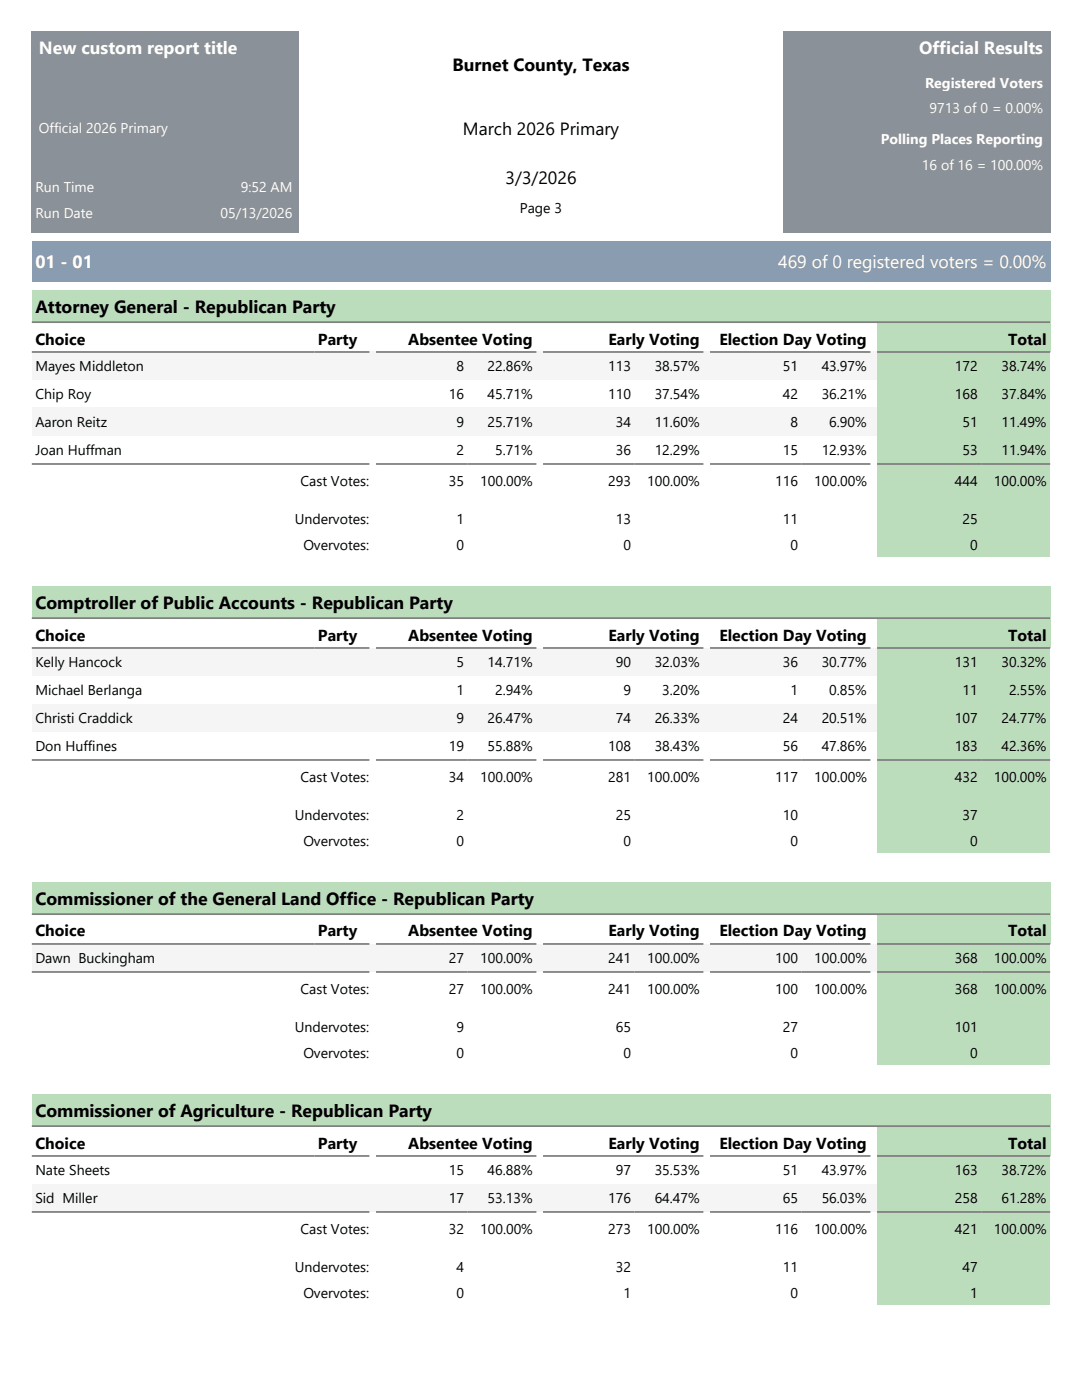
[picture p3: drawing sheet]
<svg xmlns="http://www.w3.org/2000/svg" width="216mm" height="279mm" viewBox="0 0 216 279" stroke-linecap="round" stroke-linejoin="round" font-family="sans-serif">
<defs><g id="words">
<g font-size="3.5" fill="#fff">
<text x="7.8" y="10.9">New custom report title</text>
<text x="183.4" y="10.9">Official Results</text>
<text x="7.1" y="53.5">01 - 01</text>
<text x="155.3" y="53.5">469 of 0 registered voters = 0.00%</text>
</g>
<g font-size="3.5">
<text x="90.3" y="14.2">Burnet County, Texas</text>
<text x="92.4" y="26.9">March 2026 Primary</text>
<text x="100.9" y="36.7">3/3/2026</text>
<text x="7.1" y="62.5">Attorney General - Republican Party</text>
<text x="7.1" y="121.5">Comptroller of Public Accounts - Republican Party</text>
<text x="7.1" y="180.6">Commissioner of the General Land Office - Republican Party</text>
<text x="7.1" y="222.9">Commissioner of Agriculture - Republican Party</text>
</g>
<g font-size="3.2">
<text x="7.1" y="68.8">Choice</text>
<text x="63.4" y="68.8">Party</text>
<text x="81.5" y="68.8">Absentee Voting</text>
<text x="121.4" y="68.8">Early Voting</text>
<text x="143.5" y="68.8">Election Day Voting</text>
<text x="201.2" y="68.8">Total</text>
<text x="7.1" y="127.8">Choice</text>
<text x="63.4" y="127.8">Party</text>
<text x="81.5" y="127.8">Absentee Voting</text>
<text x="121.4" y="127.8">Early Voting</text>
<text x="143.5" y="127.8">Election Day Voting</text>
<text x="201.2" y="127.8">Total</text>
<text x="7.1" y="186.9">Choice</text>
<text x="63.4" y="186.9">Party</text>
<text x="81.5" y="186.9">Absentee Voting</text>
<text x="121.4" y="186.9">Early Voting</text>
<text x="143.5" y="186.9">Election Day Voting</text>
<text x="201.2" y="186.9">Total</text>
<text x="7.1" y="229.2">Choice</text>
<text x="63.4" y="229.2">Party</text>
<text x="81.5" y="229.2">Absentee Voting</text>
<text x="121.4" y="229.2">Early Voting</text>
<text x="143.5" y="229.2">Election Day Voting</text>
<text x="201.2" y="229.2">Total</text>
</g>
<g font-size="2.8" fill="#fff">
<text x="184.6" y="17.5">Registered Voters</text>
<text x="185.5" y="22.6">9713 of 0 = 0.00%</text>
<text x="7.8" y="26.6">Official 2026 Primary</text>
<text x="175.8" y="28.8">Polling Places Reporting</text>
<text x="184" y="33.9">16 of 16 = 100.00%</text>
<text x="7.1" y="38.4">Run Time</text>
<text x="48.1" y="38.4">9:52 AM</text>
<text x="7.1" y="43.4">Run Date</text>
<text x="44" y="43.4">05/13/2026</text>
</g>
<g font-size="2.8">
<text x="103.7" y="42.5">Page 3</text>
<text x="7.1" y="74">Mayes Middleton</text>
<text x="91.1" y="74">8</text>
<text x="97.3" y="74">22.86%</text>
<text x="121.4" y="74">113</text>
<text x="130.6" y="74">38.57%</text>
<text x="156.2" y="74">51</text>
<text x="164" y="74">43.97%</text>
<text x="190.6" y="74">172</text>
<text x="199.8" y="74">38.74%</text>
<text x="7.1" y="79.6">Chip Roy</text>
<text x="89.6" y="79.6">16</text>
<text x="97.3" y="79.6">45.71%</text>
<text x="121.4" y="79.6">110</text>
<text x="130.6" y="79.6">37.54%</text>
<text x="156.2" y="79.6">42</text>
<text x="164" y="79.6">36.21%</text>
<text x="190.6" y="79.6">168</text>
<text x="199.8" y="79.6">37.84%</text>
<text x="7.1" y="85.2">Aaron Reitz</text>
<text x="91.1" y="85.2">9</text>
<text x="97.3" y="85.2">25.71%</text>
<text x="122.9" y="85.2">34</text>
<text x="130.6" y="85.2">11.60%</text>
<text x="157.7" y="85.2">8</text>
<text x="165.5" y="85.2">6.90%</text>
<text x="192.1" y="85.2">51</text>
<text x="199.8" y="85.2">11.49%</text>
<text x="7.1" y="90.8">Joan Huffman</text>
<text x="91.1" y="90.8">2</text>
<text x="98.8" y="90.8">5.71%</text>
<text x="122.9" y="90.8">36</text>
<text x="130.6" y="90.8">12.29%</text>
<text x="156.2" y="90.8">15</text>
<text x="164" y="90.8">12.93%</text>
<text x="192.1" y="90.8">53</text>
<text x="199.8" y="90.8">11.94%</text>
<text x="59.9" y="97">Cast Votes:</text>
<text x="89.6" y="97">35</text>
<text x="95.8" y="97">100.00%</text>
<text x="121.4" y="97">293</text>
<text x="129.1" y="97">100.00%</text>
<text x="154.7" y="97">116</text>
<text x="162.5" y="97">100.00%</text>
<text x="190.6" y="97">444</text>
<text x="198.3" y="97">100.00%</text>
<text x="58.8" y="104.6">Undervotes:</text>
<text x="91.1" y="104.6">1</text>
<text x="122.9" y="104.6">13</text>
<text x="156.2" y="104.6">11</text>
<text x="192.1" y="104.6">25</text>
<text x="60.5" y="109.8">Overvotes:</text>
<text x="91.1" y="109.8">0</text>
<text x="124.4" y="109.8">0</text>
<text x="157.7" y="109.8">0</text>
<text x="193.6" y="109.8">0</text>
<text x="7.1" y="133.1">Kelly Hancock</text>
<text x="91.1" y="133.1">5</text>
<text x="97.3" y="133.1">14.71%</text>
<text x="122.9" y="133.1">90</text>
<text x="130.6" y="133.1">32.03%</text>
<text x="156.2" y="133.1">36</text>
<text x="164" y="133.1">30.77%</text>
<text x="190.6" y="133.1">131</text>
<text x="199.8" y="133.1">30.32%</text>
<text x="7.1" y="138.7">Michael Berlanga</text>
<text x="91.1" y="138.7">1</text>
<text x="98.8" y="138.7">2.94%</text>
<text x="124.4" y="138.7">9</text>
<text x="132.2" y="138.7">3.20%</text>
<text x="157.7" y="138.7">1</text>
<text x="165.5" y="138.7">0.85%</text>
<text x="192.1" y="138.7">11</text>
<text x="201.3" y="138.7">2.55%</text>
<text x="7.1" y="144.2">Christi Craddick</text>
<text x="7.1" y="149.8">Don Huffines</text>
<text x="89.6" y="149.8">19</text>
<text x="91.1" y="144.2">9</text>
<text x="97.3" y="144.2">26.47%</text>
<text x="97.3" y="149.8">55.88%</text>
<text x="121.4" y="149.8">108</text>
<text x="122.9" y="144.2">74</text>
<text x="130.6" y="144.2">26.33%</text>
<text x="130.6" y="149.8">38.43%</text>
<text x="156.2" y="144.2">24</text>
<text x="156.2" y="149.8">56</text>
<text x="164" y="144.2">20.51%</text>
<text x="164" y="149.8">47.86%</text>
<text x="190.6" y="144.2">107</text>
<text x="190.6" y="149.8">183</text>
<text x="199.8" y="144.2">24.77%</text>
<text x="199.8" y="149.8">42.36%</text>
<text x="59.9" y="156.1">Cast Votes:</text>
<text x="89.6" y="156.1">34</text>
<text x="95.8" y="156.1">100.00%</text>
<text x="121.4" y="156.1">281</text>
<text x="129.1" y="156.1">100.00%</text>
<text x="154.7" y="156.1">117</text>
<text x="162.5" y="156.1">100.00%</text>
<text x="190.6" y="156.1">432</text>
<text x="198.3" y="156.1">100.00%</text>
<text x="58.8" y="163.7">Undervotes:</text>
<text x="91.1" y="163.7">2</text>
<text x="122.9" y="163.7">25</text>
<text x="156.2" y="163.7">10</text>
<text x="192.1" y="163.7">37</text>
<text x="60.5" y="168.9">Overvotes:</text>
<text x="91.1" y="168.9">0</text>
<text x="124.4" y="168.9">0</text>
<text x="157.7" y="168.9">0</text>
<text x="193.6" y="168.9">0</text>
<text x="7.1" y="192.2">Dawn Buckingham</text>
<text x="89.6" y="192.2">27</text>
<text x="95.8" y="192.2">100.00%</text>
<text x="121.4" y="192.2">241</text>
<text x="129.1" y="192.2">100.00%</text>
<text x="154.7" y="192.2">100</text>
<text x="162.5" y="192.2">100.00%</text>
<text x="190.6" y="192.2">368</text>
<text x="198.3" y="192.2">100.00%</text>
<text x="59.9" y="198.4">Cast Votes:</text>
<text x="89.6" y="198.4">27</text>
<text x="95.8" y="198.4">100.00%</text>
<text x="121.4" y="198.4">241</text>
<text x="129.1" y="198.4">100.00%</text>
<text x="154.7" y="198.4">100</text>
<text x="162.5" y="198.4">100.00%</text>
<text x="190.6" y="198.4">368</text>
<text x="198.3" y="198.4">100.00%</text>
<text x="58.8" y="206">Undervotes:</text>
<text x="91.1" y="206">9</text>
<text x="122.9" y="206">65</text>
<text x="156.2" y="206">27</text>
<text x="190.6" y="206">101</text>
<text x="60.5" y="211.2">Overvotes:</text>
<text x="91.1" y="211.2">0</text>
<text x="124.4" y="211.2">0</text>
<text x="157.7" y="211.2">0</text>
<text x="193.6" y="211.2">0</text>
<text x="7.1" y="234.4">Nate Sheets</text>
<text x="89.6" y="234.4">15</text>
<text x="97.3" y="234.4">46.88%</text>
<text x="122.9" y="234.4">97</text>
<text x="130.6" y="234.4">35.53%</text>
<text x="156.2" y="234.4">51</text>
<text x="164" y="234.4">43.97%</text>
<text x="190.6" y="234.4">163</text>
<text x="199.8" y="234.4">38.72%</text>
<text x="7.1" y="240">Sid Miller</text>
<text x="89.6" y="240">17</text>
<text x="97.3" y="240">53.13%</text>
<text x="121.4" y="240">176</text>
<text x="130.6" y="240">64.47%</text>
<text x="156.2" y="240">65</text>
<text x="164" y="240">56.03%</text>
<text x="190.6" y="240">258</text>
<text x="199.8" y="240">61.28%</text>
<text x="59.9" y="246.3">Cast Votes:</text>
<text x="89.6" y="246.3">32</text>
<text x="95.8" y="246.3">100.00%</text>
<text x="121.4" y="246.3">273</text>
<text x="129.1" y="246.3">100.00%</text>
<text x="154.7" y="246.3">116</text>
<text x="162.5" y="246.3">100.00%</text>
<text x="190.6" y="246.3">421</text>
<text x="198.3" y="246.3">100.00%</text>
<text x="58.8" y="253.9">Undervotes:</text>
<text x="91.1" y="253.9">4</text>
<text x="122.9" y="253.9">32</text>
<text x="156.2" y="253.9">11</text>
<text x="192.1" y="253.9">47</text>
<text x="60.5" y="259.1">Overvotes:</text>
<text x="91.1" y="259.1">0</text>
<text x="124.4" y="259.1">1</text>
<text x="157.7" y="259.1">0</text>
<text x="193.6" y="259.1">1</text>
</g>
</g></defs>
<g fill="#8a9caf">
<path d="M6.3 48.3h203.2v8h-203.2z"/>
<path d="M6.3 48.3h125.1v7.6h-125.1z"/>
</g>
<g fill="#8a9198">
<path d="M156.2 6.4h53.3v40.1h-53.3z"/>
<path d="M6.3 6.4h53.4v40.1h-53.4z"/>
</g>
<g fill="#bcddbc">
<path d="M6.3 57.9h203.2v6.4h-203.2z"/>
<path d="M175 64.3h34.5v5.9h-34.5z"/>
</g>
<g fill="#f5f5f5">
<path d="M6.3 70.2h56.4v5.6h-56.4z"/>
<path d="M62.7 70.2h11v5.6h-11z"/>
<path d="M73.7 70.2h1.3v5.6h-1.3z"/>
<path d="M75 70.2h18.3v5.6h-18.3z"/>
<path d="M93.3 70.2h13.7v5.6h-13.7z"/>
<path d="M107 70.2h1.4v5.6h-1.4z"/>
<path d="M108.4 70.2h18.2v5.6h-18.2z"/>
<path d="M126.6 70.2h13.8v5.6h-13.8z"/>
<path d="M140.4 70.2h1.3v5.6h-1.3z"/>
<path d="M141.7 70.2h18.3v5.6h-18.3z"/>
<path d="M160 70.2h13.7v5.6h-13.7z"/>
<path d="M173.7 70.2h1.3v5.6h-1.3z"/>
</g>
<g fill="#bcddbc">
<path d="M175 70.2h20.8v5.6h-20.8z"/>
<path d="M195.8 70.2h13.7v5.6h-13.7z"/>
<path d="M175 75.8h20.8v5.6h-20.8z"/>
<path d="M195.8 75.8h13.7v5.6h-13.7z"/>
</g>
<g fill="#f5f5f5">
<path d="M6.3 81.4h56.4v5.6h-56.4z"/>
<path d="M62.7 81.4h11v5.6h-11z"/>
<path d="M73.7 81.4h1.3v5.6h-1.3z"/>
<path d="M75 81.4h18.3v5.6h-18.3z"/>
<path d="M93.3 81.4h13.7v5.6h-13.7z"/>
<path d="M107 81.4h1.4v5.6h-1.4z"/>
<path d="M108.4 81.4h18.2v5.6h-18.2z"/>
<path d="M126.6 81.4h13.8v5.6h-13.8z"/>
<path d="M140.4 81.4h1.3v5.6h-1.3z"/>
<path d="M141.7 81.4h18.3v5.6h-18.3z"/>
<path d="M160 81.4h13.7v5.6h-13.7z"/>
<path d="M173.7 81.4h1.3v5.6h-1.3z"/>
</g>
<g fill="#bcddbc">
<path d="M175 81.4h20.8v5.6h-20.8z"/>
<path d="M195.8 81.4h13.7v5.6h-13.7z"/>
<path d="M175 87h20.8v5.6h-20.8z"/>
<path d="M195.8 87h13.7v5.6h-13.7z"/>
<path d="M175 92.6h20.8v5.8h-20.8z"/>
<path d="M195.8 92.6h13.7v5.8h-13.7z"/>
<path d="M175 98.4h20.8v7.7h-20.8z"/>
<path d="M195.8 98.4h13.7v7.7h-13.7z"/>
<path d="M175 106.1h20.8v5h-20.8z"/>
<path d="M195.8 106.1h13.7v5h-13.7z"/>
</g>
<path d="M6.3 64.3h203.2M6.3 70.2h67.4M75 70.2h32M108.4 70.2h32M141.7 70.2h32M175 70.2h34.5M6.3 92.6h67.4M75 92.6h32M108.4 92.6h32M141.7 92.6h32M175 92.6h34.5" fill="none" stroke="#808080" stroke-width=".35"/>
<g fill="#bcddbc">
<path d="M6.3 117h203.2v6.4h-203.2z"/>
<path d="M175 123.4h34.5v5.9h-34.5z"/>
</g>
<g fill="#f5f5f5">
<path d="M6.3 129.3h56.4v5.6h-56.4z"/>
<path d="M62.7 129.3h11v5.6h-11z"/>
<path d="M73.7 129.3h1.3v5.6h-1.3z"/>
<path d="M75 129.3h18.3v5.6h-18.3z"/>
<path d="M93.3 129.3h13.7v5.6h-13.7z"/>
<path d="M107 129.3h1.4v5.6h-1.4z"/>
<path d="M108.4 129.3h18.2v5.6h-18.2z"/>
<path d="M126.6 129.3h13.8v5.6h-13.8z"/>
<path d="M140.4 129.3h1.3v5.6h-1.3z"/>
<path d="M141.7 129.3h18.3v5.6h-18.3z"/>
<path d="M160 129.3h13.7v5.6h-13.7z"/>
<path d="M173.7 129.3h1.3v5.6h-1.3z"/>
</g>
<g fill="#bcddbc">
<path d="M175 129.3h20.8v5.6h-20.8z"/>
<path d="M195.8 129.3h13.7v5.6h-13.7z"/>
<path d="M175 134.9h20.8v5.6h-20.8z"/>
<path d="M195.8 134.9h13.7v5.6h-13.7z"/>
</g>
<g fill="#f5f5f5">
<path d="M6.3 140.5h56.4v5.6h-56.4z"/>
<path d="M62.7 140.5h11v5.6h-11z"/>
<path d="M73.7 140.5h1.3v5.6h-1.3z"/>
<path d="M75 140.5h18.3v5.6h-18.3z"/>
<path d="M93.3 140.5h13.7v5.6h-13.7z"/>
<path d="M107 140.5h1.4v5.6h-1.4z"/>
<path d="M108.4 140.5h18.2v5.6h-18.2z"/>
<path d="M126.6 140.5h13.8v5.6h-13.8z"/>
<path d="M140.4 140.5h1.3v5.6h-1.3z"/>
<path d="M141.7 140.5h18.3v5.6h-18.3z"/>
<path d="M160 140.5h13.7v5.6h-13.7z"/>
<path d="M173.7 140.5h1.3v5.6h-1.3z"/>
</g>
<g fill="#bcddbc">
<path d="M175 140.5h20.8v5.6h-20.8z"/>
<path d="M195.8 140.5h13.7v5.6h-13.7z"/>
<path d="M175 146.1h20.8v5.6h-20.8z"/>
<path d="M195.8 146.1h13.7v5.6h-13.7z"/>
<path d="M175 151.7h20.8v5.8h-20.8z"/>
<path d="M195.8 151.7h13.7v5.8h-13.7z"/>
<path d="M175 157.5h20.8v7.6h-20.8z"/>
<path d="M195.8 157.5h13.7v7.6h-13.7z"/>
<path d="M175 165.1h20.8v5.1h-20.8z"/>
<path d="M195.8 165.1h13.7v5.1h-13.7z"/>
</g>
<path d="M6.3 123.4h203.2M6.3 129.3h67.4M75 129.3h32M108.4 129.3h32M141.7 129.3h32M175 129.3h34.5M6.3 151.7h67.4M75 151.7h32M108.4 151.7h32M141.7 151.7h32M175 151.7h34.5" fill="none" stroke="#808080" stroke-width=".35"/>
<g fill="#bcddbc">
<path d="M6.3 176.1h203.2v6.3h-203.2z"/>
<path d="M175 182.4h34.5v6h-34.5z"/>
</g>
<g fill="#f5f5f5">
<path d="M6.3 188.4h56.4v5.6h-56.4z"/>
<path d="M62.7 188.4h11v5.6h-11z"/>
<path d="M73.7 188.4h1.3v5.6h-1.3z"/>
<path d="M75 188.4h18.3v5.6h-18.3z"/>
<path d="M93.3 188.4h13.7v5.6h-13.7z"/>
<path d="M107 188.4h1.4v5.6h-1.4z"/>
<path d="M108.4 188.4h18.2v5.6h-18.2z"/>
<path d="M126.6 188.4h13.8v5.6h-13.8z"/>
<path d="M140.4 188.4h1.3v5.6h-1.3z"/>
<path d="M141.7 188.4h18.3v5.6h-18.3z"/>
<path d="M160 188.4h13.7v5.6h-13.7z"/>
<path d="M173.7 188.4h1.3v5.6h-1.3z"/>
</g>
<g fill="#bcddbc">
<path d="M175 188.4h20.8v5.6h-20.8z"/>
<path d="M195.8 188.4h13.7v5.6h-13.7z"/>
<path d="M175 194h20.8v5.8h-20.8z"/>
<path d="M195.8 194h13.7v5.8h-13.7z"/>
<path d="M175 199.8h20.8v7.6h-20.8z"/>
<path d="M195.8 199.8h13.7v7.6h-13.7z"/>
<path d="M175 207.4h20.8v5.1h-20.8z"/>
<path d="M195.8 207.4h13.7v5.1h-13.7z"/>
</g>
<path d="M6.3 182.4h203.2M6.3 188.4h67.4M6.3 194h67.4M75 188.4h32M75 194h32M108.4 188.4h32M108.4 194h32M141.7 188.4h32M141.7 194h32M175 188.4h34.5M175 194h34.5" fill="none" stroke="#808080" stroke-width=".35"/>
<g fill="#bcddbc">
<path d="M6.3 218.4h203.2v6.3h-203.2z"/>
<path d="M175 224.7h34.5v6h-34.5z"/>
<path d="M175 230.7h20.8v5.6h-20.8z"/>
<path d="M195.8 230.7h13.7v5.6h-13.7z"/>
</g>
<g fill="#f5f5f5">
<path d="M6.3 236.3h56.4v5.6h-56.4z"/>
<path d="M62.7 236.3h11v5.6h-11z"/>
<path d="M73.7 236.3h1.3v5.6h-1.3z"/>
<path d="M75 236.3h18.3v5.6h-18.3z"/>
<path d="M93.3 236.3h13.7v5.6h-13.7z"/>
<path d="M107 236.3h1.4v5.6h-1.4z"/>
<path d="M108.4 236.3h18.2v5.6h-18.2z"/>
<path d="M126.6 236.3h13.8v5.6h-13.8z"/>
<path d="M140.4 236.3h1.3v5.6h-1.3z"/>
<path d="M141.7 236.3h18.3v5.6h-18.3z"/>
<path d="M160 236.3h13.7v5.6h-13.7z"/>
<path d="M173.7 236.3h1.3v5.6h-1.3z"/>
</g>
<g fill="#bcddbc">
<path d="M175 236.3h20.8v5.6h-20.8z"/>
<path d="M195.8 236.3h13.7v5.6h-13.7z"/>
<path d="M175 241.9h20.8v5.8h-20.8z"/>
<path d="M195.8 241.9h13.7v5.8h-13.7z"/>
<path d="M175 247.7h20.8v7.6h-20.8z"/>
<path d="M195.8 247.7h13.7v7.6h-13.7z"/>
<path d="M175 255.3h20.8v5.1h-20.8z"/>
<path d="M195.8 255.3h13.7v5.1h-13.7z"/>
</g>
<path d="M6.3 224.7h203.2M6.3 230.7h67.4M75 230.7h32M108.4 230.7h32M141.7 230.7h32M175 230.7h34.5M6.3 241.9h67.4M75 241.9h32M108.4 241.9h32M141.7 241.9h32M175 241.9h34.5" fill="none" stroke="#808080" stroke-width=".35"/>
<use href="#words"/>
</svg>
